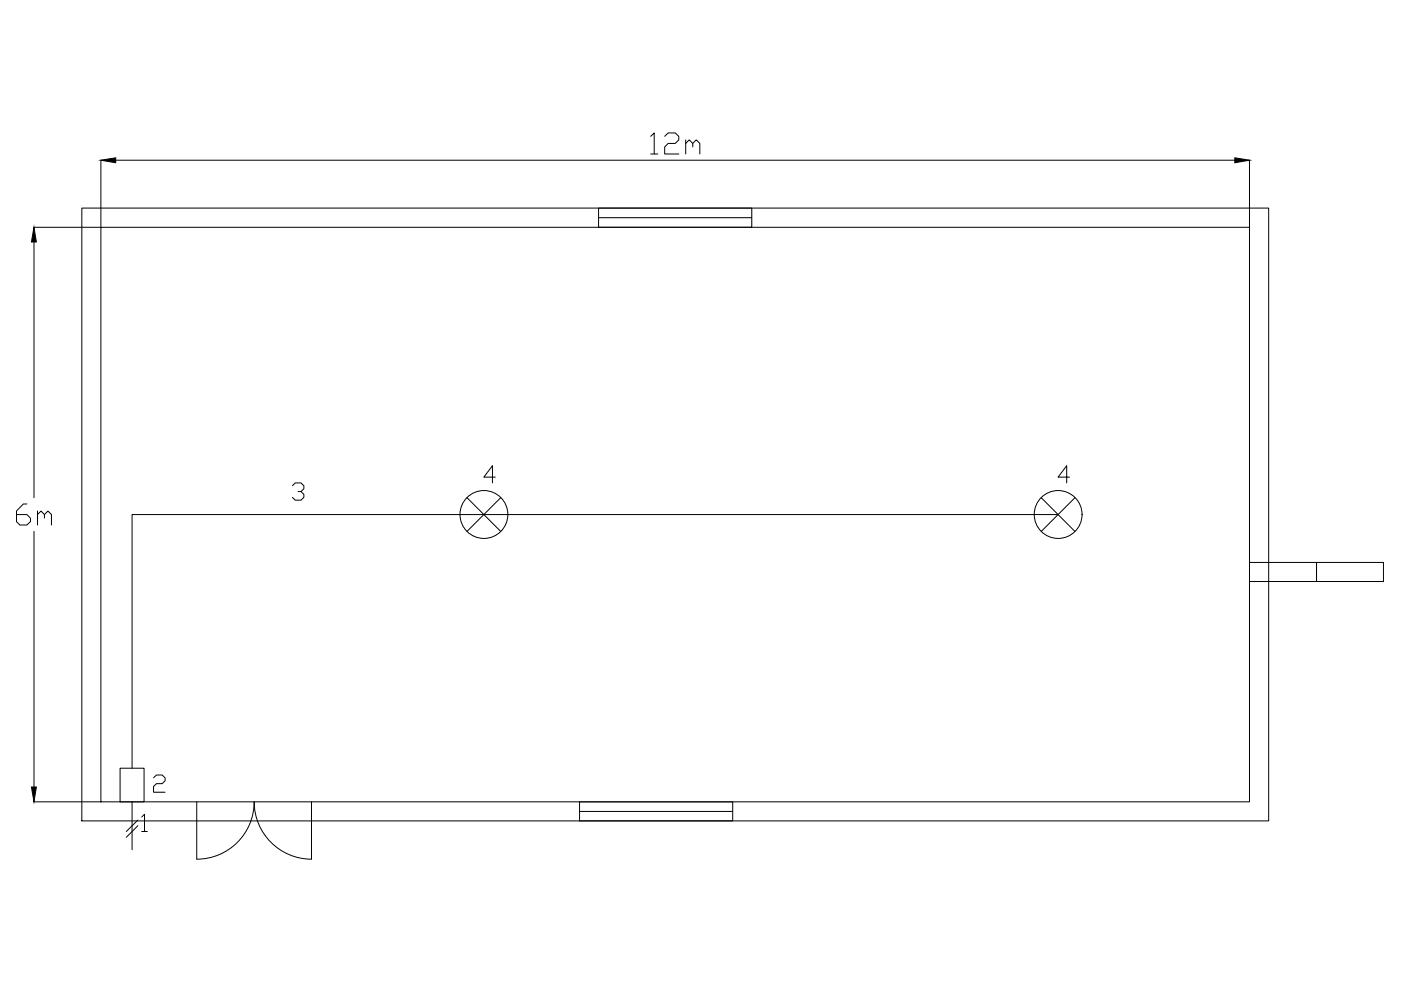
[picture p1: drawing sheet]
<svg xmlns="http://www.w3.org/2000/svg" width="420mm" height="297mm" viewBox="0 0 420 297" stroke-linecap="round" stroke-linejoin="round" font-family="sans-serif">
<!-- layer: DT_WALL -->
<path d="M24.5 62.4h356v183.7h-356zM30.3 68.1h344.4v172.2h-344.4zM39.6 240.3v14.4M41.3 245.8l-3.4 3.4M41.3 247.5l-3.4 3.5" fill="none" stroke="#000" stroke-width=".3"/>
<!-- layer: DT_WINDOW -->
<path d="M179.5 62.4h46v5.7h-46zM179.5 65.2h46M374.7 168.6h40.2v5.7h-40.2zM394.8 168.6v5.7M173.8 240.3h45.9v5.8h-45.9zM173.8 243.2h45.9" fill="none" stroke="#000" stroke-width=".3"/>
<!-- layer: DT_DOOR -->
<path d="M59 240.3v17.2a17.2 17.2 0 0 0 17.2-17.2 17.2 17.2 0 0 0 17.2 17.2v-17.2" fill="none" stroke="#000" stroke-width=".3"/>
<!-- layer: DT_LIGHT -->
<g fill="none" stroke="#000" stroke-width=".3">
<path d="M140 149.2l10.2 10.1M148.5 143h-3.4l2.6-3.4v5.2M150.2 149.2l-10.2 10.1M312.2 149.2l10.2 10.1M320.7 143h-3.4l2.6-3.4v5.2M322.4 149.2l-10.2 10.1"/>
<circle cx="145.1" cy="154.2" r="7.2"/>
<circle cx="317.3" cy="154.2" r="7.2"/>
</g>
<!-- layer: DT_SWITCH -->
<path d="M36 230.3h7.2v10h-7.2z" fill="none" stroke="#000" stroke-width=".3"/>
<!-- layer: DT_TEXT -->
<path d="M87.7 145.6l.8-.8h1.8l.8 .8v.9l-.8 .8h-.9M90.3 147.3l.8 .9v.9l-.8 .8h-1.8l-.8-.8M46 233.1l.9-.8h1.7l.9 .8v.9l-.9 .9h-1.7l-.9 .8v1.8h3.5M42.5 244.9l.8-.8v5.1M42.5 249.2h1.7" fill="none" stroke="#000" stroke-width=".3"/>
<!-- layer: DT_LIGHT_WIRE_DASH -->
<path d="M317.3 154.2h-277.7v76.1" fill="none" stroke="#000" stroke-width=".3"/>
<!-- layer: DT_DIM -->
<g fill="none" stroke="#000" stroke-width=".3">
<path d="M30.3 48v20.1h-20.1M34.7 48h335.6M195.1 40.9l1.1-1.1v6.4M195.1 46.2h2.2M199.3 40.9l1.1-1.1h2.1l1.1 1.1v1l-1.1 1.1h-2.1l-1.1 1v2.2h4.3M205.6 43l1.1-1.1 1.1 1.1v1M205.6 41.9v4.3M207.8 43l1-1.1 1.1 1.1v3.2M374.7 48v20.1M10.2 72.5v76.7M8.1 151.1h-1.1l-2.1 2.1v3.2l1.1 1h2.1l1-1v-1.1l-1-1.1h-3.2M10.2 159.3v76.6"/>
<path d="M11.2 154.2l1.1-1 1 1v1.1M11.2 153.2v4.2M13.3 154.2l1.1-1 1 1v3.2M10.2 240.3h20.1"/>
</g>
<path d="M30.3 48l4.4-.7v1.5zM370.3 47.3l4.4 .7-4.4 .8zM10.2 68.1l.7 4.4h-1.5zM9.4 235.9h1.5l-.7 4.4z" fill="#000" stroke="#000" stroke-width=".3"/>
</svg>
